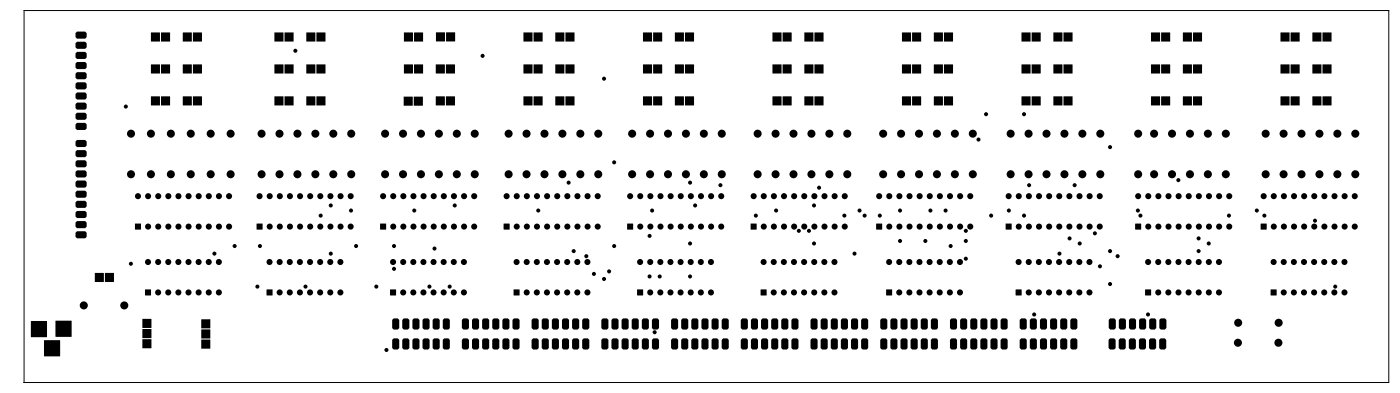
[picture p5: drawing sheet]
<svg xmlns="http://www.w3.org/2000/svg" width="351mm" height="98mm" viewBox="0 0 351 98" stroke-linecap="round" stroke-linejoin="round" font-family="sans-serif">
<g fill="#000">
<path d="M18.9 8.3l.4-.4h2.1l.3 .4v1l-.3 .4h-2.1l-.4-.4z" fill-rule="evenodd"/>
<path d="M18.9 10.8l.4-.4h2.1l.3 .4v1l-.3 .4h-2.1l-.4-.4z" fill-rule="evenodd"/>
<path d="M19.3 13h2.1l.3 .4v1l-.3 .4h-2.1l-.4-.4v-1z" fill-rule="evenodd"/>
<path d="M18.9 15.9l.4-.4h2.1l.3 .4v1l-.3 .4h-2.1l-.4-.4z" fill-rule="evenodd"/>
<path d="M18.9 18.4l.4-.3h2.1l.3 .3v1.1l-.3 .3h-2.1l-.4-.3z" fill-rule="evenodd"/>
<path d="M37.9 8.2h2.2v2.2h-2.2z" fill-rule="evenodd"/>
<path d="M37.9 16.2h2.2v2.2h-2.2z" fill-rule="evenodd"/>
<path d="M40.4 8.2h2.3v2.2h-2.3z" fill-rule="evenodd"/>
<path d="M40.4 16.2h2.3v2.2h-2.3z" fill-rule="evenodd"/>
<path d="M45.9 8.2h2.2v2.2h-2.2z" fill-rule="evenodd"/>
<path d="M45.9 16.2h2.2v2.2h-2.2z" fill-rule="evenodd"/>
<path d="M48.4 8.2h2.3v2.2h-2.3z" fill-rule="evenodd"/>
<path d="M48.4 16.2h2.3v2.2h-2.3z" fill-rule="evenodd"/>
<path d="M68.9 8.2h2.2v2.2h-2.2z" fill-rule="evenodd"/>
<path d="M68.9 16.2h2.2v2.2h-2.2z" fill-rule="evenodd"/>
<path d="M71.4 8.2h2.3v2.2h-2.3z" fill-rule="evenodd"/>
<path d="M71.4 16.2h2.3v2.2h-2.3z" fill-rule="evenodd"/>
<path d="M76.9 8.2h2.2v2.2h-2.2z" fill-rule="evenodd"/>
<path d="M76.9 16.2h2.2v2.2h-2.2z" fill-rule="evenodd"/>
<path d="M79.4 8.2h2.3v2.2h-2.3z" fill-rule="evenodd"/>
<path d="M79.4 16.2h2.3v2.2h-2.3z" fill-rule="evenodd"/>
<path d="M101.4 8.2h2.2v2.2h-2.2z" fill-rule="evenodd"/>
<path d="M101.4 16.2h2.2v2.2h-2.2z" fill-rule="evenodd"/>
<path d="M103.9 8.2h2.3v2.2h-2.3z" fill-rule="evenodd"/>
<path d="M103.9 16.2h2.3v2.2h-2.3z" fill-rule="evenodd"/>
<path d="M109.4 16.2h2.2v2.2h-2.2z" fill-rule="evenodd"/>
<path d="M109.4 8.1h2.3v2.2h-2.3z" fill-rule="evenodd"/>
<path d="M111.9 16.2h2.3v2.2h-2.3z" fill-rule="evenodd"/>
<path d="M112 8.1h2.2v2.2h-2.2z" fill-rule="evenodd"/>
<path d="M131.4 8.2h2.2v2.2h-2.2z" fill-rule="evenodd"/>
<path d="M131.4 16.2h2.2v2.2h-2.2z" fill-rule="evenodd"/>
<path d="M133.9 8.2h2.3v2.2h-2.3z" fill-rule="evenodd"/>
<path d="M133.9 16.2h2.3v2.2h-2.3z" fill-rule="evenodd"/>
<path d="M139.4 8.2h2.2v2.2h-2.2z" fill-rule="evenodd"/>
<path d="M139.4 16.2h2.2v2.2h-2.2z" fill-rule="evenodd"/>
<path d="M141.9 8.2h2.3v2.2h-2.3z" fill-rule="evenodd"/>
<path d="M141.9 16.2h2.3v2.2h-2.3z" fill-rule="evenodd"/>
<path d="M161.4 8.2h2.2v2.2h-2.2z" fill-rule="evenodd"/>
<path d="M161.4 16.2h2.2v2.2h-2.2z" fill-rule="evenodd"/>
<path d="M163.9 8.2h2.3v2.2h-2.3z" fill-rule="evenodd"/>
<path d="M163.9 16.2h2.3v2.2h-2.3z" fill-rule="evenodd"/>
<path d="M169.4 8.2h2.2v2.2h-2.2z" fill-rule="evenodd"/>
<path d="M169.4 16.2h2.2v2.2h-2.2z" fill-rule="evenodd"/>
<path d="M171.9 8.2h2.3v2.2h-2.3z" fill-rule="evenodd"/>
<path d="M171.9 16.2h2.3v2.2h-2.3z" fill-rule="evenodd"/>
<path d="M193.9 8.2h2.2v2.2h-2.2z" fill-rule="evenodd"/>
<path d="M193.9 16.2h2.2v2.2h-2.2z" fill-rule="evenodd"/>
<path d="M196.4 8.2h2.3v2.2h-2.3z" fill-rule="evenodd"/>
<path d="M196.4 16.2h2.3v2.2h-2.3z" fill-rule="evenodd"/>
<path d="M201.9 8.2h2.2v2.2h-2.2z" fill-rule="evenodd"/>
<path d="M201.9 16.2h2.2v2.2h-2.2z" fill-rule="evenodd"/>
<path d="M204.4 8.2h2.3v2.2h-2.3z" fill-rule="evenodd"/>
<path d="M204.4 16.2h2.3v2.2h-2.3z" fill-rule="evenodd"/>
<path d="M226.4 8.2h2.2v2.2h-2.2z" fill-rule="evenodd"/>
<path d="M226.4 16.2h2.2v2.2h-2.2z" fill-rule="evenodd"/>
<path d="M228.9 8.2h2.3v2.2h-2.3z" fill-rule="evenodd"/>
<path d="M228.9 16.2h2.3v2.2h-2.3z" fill-rule="evenodd"/>
<path d="M234.4 8.2h2.2v2.2h-2.2z" fill-rule="evenodd"/>
<path d="M234.4 16.2h2.2v2.2h-2.2z" fill-rule="evenodd"/>
<path d="M236.9 8.2h2.3v2.2h-2.3z" fill-rule="evenodd"/>
<path d="M236.9 16.2h2.3v2.2h-2.3z" fill-rule="evenodd"/>
<path d="M256.4 8.2h2.2v2.2h-2.2z" fill-rule="evenodd"/>
<path d="M256.4 16.2h2.2v2.2h-2.2z" fill-rule="evenodd"/>
<path d="M258.9 8.2h2.3v2.2h-2.3z" fill-rule="evenodd"/>
<path d="M258.9 16.2h2.3v2.2h-2.3z" fill-rule="evenodd"/>
<path d="M264.4 8.2h2.2v2.2h-2.2z" fill-rule="evenodd"/>
<path d="M264.4 16.2h2.2v2.2h-2.2z" fill-rule="evenodd"/>
<path d="M266.9 8.2h2.3v2.2h-2.3z" fill-rule="evenodd"/>
<path d="M266.9 16.2h2.3v2.2h-2.3z" fill-rule="evenodd"/>
<path d="M288.9 8.2h2.2v2.2h-2.2z" fill-rule="evenodd"/>
<path d="M288.9 16.2h2.2v2.2h-2.2z" fill-rule="evenodd"/>
<path d="M291.4 8.2h2.3v2.2h-2.3z" fill-rule="evenodd"/>
<path d="M291.4 16.2h2.3v2.2h-2.3z" fill-rule="evenodd"/>
<path d="M296.9 8.2h2.2v2.2h-2.2z" fill-rule="evenodd"/>
<path d="M296.9 16.2h2.2v2.2h-2.2z" fill-rule="evenodd"/>
<path d="M299.4 8.2h2.3v2.2h-2.3z" fill-rule="evenodd"/>
<path d="M299.4 16.2h2.3v2.2h-2.3z" fill-rule="evenodd"/>
<path d="M321.4 8.2h2.2v2.2h-2.2z" fill-rule="evenodd"/>
<path d="M321.4 16.2h2.2v2.2h-2.2z" fill-rule="evenodd"/>
<path d="M323.9 8.2h2.3v2.2h-2.3z" fill-rule="evenodd"/>
<path d="M323.9 16.2h2.3v2.2h-2.3z" fill-rule="evenodd"/>
<path d="M329.4 8.2h2.2v2.2h-2.2z" fill-rule="evenodd"/>
<path d="M329.4 16.2h2.2v2.2h-2.2z" fill-rule="evenodd"/>
<path d="M331.9 8.2h2.3v2.2h-2.3z" fill-rule="evenodd"/>
<path d="M331.9 16.2h2.3v2.2h-2.3z" fill-rule="evenodd"/>
<path d="M18.9 35.4l.4-.4h2.1l.3 .4v1l-.3 .4h-2.1l-.4-.4z" fill-rule="evenodd"/>
<path d="M18.9 38l.4-.4h2.1l.3 .4v1l-.3 .4h-2.1l-.4-.4z" fill-rule="evenodd"/>
<path d="M19.3 20.6h2.1l.3 .4v1l-.3 .4h-2.1l-.4-.4v-1z" fill-rule="evenodd"/>
<path d="M18.9 23.5l.4-.4h2.1l.3 .4v1l-.3 .4h-2.1l-.4-.4z" fill-rule="evenodd"/>
<path d="M18.9 26.1l.4-.4h2.1l.3 .4v1l-.3 .4h-2.1l-.4-.4z" fill-rule="evenodd"/>
<path d="M18.9 28.6l.4-.4h2.1l.3 .4v1l-.3 .4h-2.1l-.4-.4z" fill-rule="evenodd"/>
<path d="M18.9 31.1l.4-.3h2.1l.3 .3v1.1l-.3 .3h-2.1l-.4-.3z" fill-rule="evenodd"/>
<path d="M37.9 24.2h2.2v2.2h-2.2z" fill-rule="evenodd"/>
<path d="M40.4 24.2h2.3v2.2h-2.3z" fill-rule="evenodd"/>
<path d="M45.9 24.2h2.2v2.2h-2.2z" fill-rule="evenodd"/>
<path d="M48.4 24.2h2.3v2.2h-2.3z" fill-rule="evenodd"/>
<path d="M68.9 24.2h2.2v2.2h-2.2z" fill-rule="evenodd"/>
<path d="M71.4 24.2h2.3v2.2h-2.3z" fill-rule="evenodd"/>
<path d="M76.9 24.2h2.2v2.2h-2.2z" fill-rule="evenodd"/>
<path d="M79.4 24.2h2.3v2.2h-2.3z" fill-rule="evenodd"/>
<path d="M101.3 24.2h2.3v2.2h-2.3z" fill-rule="evenodd"/>
<path d="M103.9 24.2h2.2v2.2h-2.2z" fill-rule="evenodd"/>
<path d="M109.4 24.2h2.2v2.2h-2.2z" fill-rule="evenodd"/>
<path d="M111.9 24.2h2.3v2.2h-2.3z" fill-rule="evenodd"/>
<path d="M131.4 24.2h2.2v2.2h-2.2z" fill-rule="evenodd"/>
<path d="M133.9 24.2h2.3v2.2h-2.3z" fill-rule="evenodd"/>
<path d="M139.4 24.2h2.2v2.2h-2.2z" fill-rule="evenodd"/>
<path d="M141.9 24.2h2.3v2.2h-2.3z" fill-rule="evenodd"/>
<path d="M161.4 24.2h2.2v2.2h-2.2z" fill-rule="evenodd"/>
<path d="M163.9 24.2h2.3v2.2h-2.3z" fill-rule="evenodd"/>
<path d="M169.4 24.2h2.2v2.2h-2.2z" fill-rule="evenodd"/>
<path d="M171.9 24.2h2.3v2.2h-2.3z" fill-rule="evenodd"/>
<path d="M193.9 24.2h2.2v2.2h-2.2z" fill-rule="evenodd"/>
<path d="M196.4 24.2h2.3v2.2h-2.3z" fill-rule="evenodd"/>
<path d="M201.9 24.2h2.2v2.2h-2.2z" fill-rule="evenodd"/>
<path d="M204.4 24.2h2.3v2.2h-2.3z" fill-rule="evenodd"/>
<path d="M226.4 24.2h2.2v2.2h-2.2z" fill-rule="evenodd"/>
<path d="M228.9 24.2h2.3v2.2h-2.3z" fill-rule="evenodd"/>
<path d="M234.4 24.2h2.2v2.2h-2.2z" fill-rule="evenodd"/>
<path d="M236.9 24.2h2.3v2.2h-2.3z" fill-rule="evenodd"/>
<path d="M256.4 24.2h2.2v2.2h-2.2z" fill-rule="evenodd"/>
<path d="M258.9 24.2h2.3v2.2h-2.3z" fill-rule="evenodd"/>
<path d="M264.4 24.2h2.2v2.2h-2.2z" fill-rule="evenodd"/>
<path d="M266.9 24.2h2.3v2.2h-2.3z" fill-rule="evenodd"/>
<path d="M288.9 24.2h2.2v2.2h-2.2z" fill-rule="evenodd"/>
<path d="M291.4 24.2h2.3v2.2h-2.3z" fill-rule="evenodd"/>
<path d="M296.9 24.2h2.2v2.2h-2.2z" fill-rule="evenodd"/>
<path d="M299.4 24.2h2.3v2.2h-2.3z" fill-rule="evenodd"/>
<path d="M321.4 24.2h2.2v2.2h-2.2z" fill-rule="evenodd"/>
<path d="M323.9 24.2h2.3v2.2h-2.3z" fill-rule="evenodd"/>
<path d="M329.4 24.2h2.2v2.2h-2.2z" fill-rule="evenodd"/>
<path d="M331.9 24.2h2.3v2.2h-2.3z" fill-rule="evenodd"/>
<path d="M18.9 40.5l.4-.4h2.1l.3 .4v1l-.3 .4h-2.1l-.4-.4z" fill-rule="evenodd"/>
<path d="M19.3 42.7h2.1l.3 .3v1.1l-.3 .3h-2.1l-.4-.3v-1.1z" fill-rule="evenodd"/>
<path d="M18.9 45.6l.4-.4h2.1l.3 .4v1l-.3 .4h-2.1l-.4-.4z" fill-rule="evenodd"/>
<path d="M18.9 48.1l.4-.4h2.1l.3 .4v1l-.3 .4h-2.1l-.4-.4z" fill-rule="evenodd"/>
<path d="M18.9 50.7l.4-.4h2.1l.3 .4v1l-.3 .4h-2.1l-.4-.4z" fill-rule="evenodd"/>
<path d="M18.9 53.2l.4-.4h2.1l.3 .4v1l-.3 .4h-2.1l-.4-.4z" fill-rule="evenodd"/>
<path d="M18.9 55.7l.4-.3h2.1l.3 .3v1.1l-.3 .3h-2.1l-.4-.3z" fill-rule="evenodd"/>
<path d="M18.9 58.3l.4-.4h2.1l.3 .4v1l-.3 .4h-2.1l-.4-.4z" fill-rule="evenodd"/>
<path d="M33.9 56h1.5v1.5h-1.5z" fill-rule="evenodd"/>
<path d="M64.4 56h1.5v1.5h-1.5z" fill-rule="evenodd"/>
<path d="M95.4 56h1.5v1.5h-1.5z" fill-rule="evenodd"/>
<path d="M126.4 56h1.5v1.5h-1.5z" fill-rule="evenodd"/>
<path d="M157.4 56h1.5v1.5h-1.5z" fill-rule="evenodd"/>
<path d="M188.4 56h1.5v1.5h-1.5z" fill-rule="evenodd"/>
<path d="M219.9 56h1.5v1.5h-1.5z" fill-rule="evenodd"/>
<path d="M252.4 56h1.5v1.5h-1.5z" fill-rule="evenodd"/>
<path d="M284.9 56h1.5v1.5h-1.5z" fill-rule="evenodd"/>
<path d="M316.4 56h1.5v1.5h-1.5z" fill-rule="evenodd"/>
<path d="M23.8 68.4h2.2v2.2h-2.2z" fill-rule="evenodd"/>
<path d="M26.4 68.4h2.2v2.2h-2.2z" fill-rule="evenodd"/>
<path d="M36.4 72.5h1.5v1.5h-1.5z" fill-rule="evenodd"/>
<path d="M66.9 72.5h1.5v1.5h-1.5z" fill-rule="evenodd"/>
<path d="M97.9 72.5h1.5v1.5h-1.5z" fill-rule="evenodd"/>
<path d="M98.8 79.7h1l.4 .4v2.1l-.4 .3h-1l-.4-.3v-2.1z" fill-rule="evenodd"/>
<path d="M101.3 79.7h1.1l.3 .4v2.1l-.3 .3h-1.1l-.3-.3v-2.1z" fill-rule="evenodd"/>
<path d="M103.9 79.7h1l.4 .4v2.1l-.4 .3h-1l-.4-.3v-2.1z" fill-rule="evenodd"/>
<path d="M106.4 79.7h1l.4 .4v2.1l-.4 .3h-1l-.4-.3v-2.1z" fill-rule="evenodd"/>
<path d="M109 79.7h1l.4 .4v2.1l-.4 .3h-1l-.4-.3v-2.1z" fill-rule="evenodd"/>
<path d="M111.5 79.7h1l.4 .4v2.1l-.4 .3h-1l-.4-.3v-2.1z" fill-rule="evenodd"/>
<path d="M116.3 79.7h1l.4 .4v2.1l-.4 .3h-1l-.4-.3v-2.1z" fill-rule="evenodd"/>
<path d="M118.8 79.7h1.1l.3 .4v2.1l-.3 .3h-1.1l-.3-.3v-2.1z" fill-rule="evenodd"/>
<path d="M121.4 79.7h1l.4 .4v2.1l-.4 .3h-1l-.4-.3v-2.1z" fill-rule="evenodd"/>
<path d="M123.9 79.7h1l.4 .4v2.1l-.4 .3h-1l-.4-.3v-2.1z" fill-rule="evenodd"/>
<path d="M126.5 79.7h1l.4 .4v2.1l-.4 .3h-1l-.4-.3v-2.1z" fill-rule="evenodd"/>
<path d="M129 79.7h1l.4 .4v2.1l-.4 .3h-1l-.4-.3v-2.1z" fill-rule="evenodd"/>
<path d="M128.9 72.5h1.5v1.5h-1.5z" fill-rule="evenodd"/>
<path d="M133.8 79.7h1l.4 .4v2.1l-.4 .3h-1l-.4-.3v-2.1z" fill-rule="evenodd"/>
<path d="M136.3 79.7h1.1l.3 .4v2.1l-.3 .3h-1.1l-.3-.3v-2.1z" fill-rule="evenodd"/>
<path d="M138.9 79.7h1l.4 .4v2.1l-.4 .3h-1l-.4-.3v-2.1z" fill-rule="evenodd"/>
<path d="M141.4 79.7h1l.4 .4v2.1l-.4 .3h-1l-.4-.3v-2.1z" fill-rule="evenodd"/>
<path d="M144 79.7h1l.4 .4v2.1l-.4 .3h-1l-.4-.3v-2.1z" fill-rule="evenodd"/>
<path d="M146.5 79.7h1l.4 .4v2.1l-.4 .3h-1l-.4-.3v-2.1z" fill-rule="evenodd"/>
<path d="M151.3 79.7h1l.4 .4v2.1l-.4 .3h-1l-.4-.3v-2.1z" fill-rule="evenodd"/>
<path d="M153.8 79.7h1.1l.3 .4v2.1l-.3 .3h-1.1l-.3-.3v-2.1z" fill-rule="evenodd"/>
<path d="M156.4 79.7h1l.4 .4v2.1l-.4 .3h-1l-.4-.3v-2.1z" fill-rule="evenodd"/>
<path d="M158.9 79.7h1l.4 .4v2.1l-.4 .3h-1l-.4-.3v-2.1z" fill-rule="evenodd"/>
<path d="M159.9 72.5h1.5v1.5h-1.5z" fill-rule="evenodd"/>
<path d="M161.5 79.7h1l.4 .4v2.1l-.4 .3h-1l-.4-.3v-2.1z" fill-rule="evenodd"/>
<path d="M164 79.7h1l.4 .4v2.1l-.4 .3h-1l-.4-.3v-2.1z" fill-rule="evenodd"/>
<path d="M168.8 79.7h1l.4 .4v2.1l-.4 .3h-1l-.4-.3v-2.1z" fill-rule="evenodd"/>
<path d="M171.3 79.7h1.1l.3 .4v2.1l-.3 .3h-1.1l-.3-.3v-2.1z" fill-rule="evenodd"/>
<path d="M173.9 79.7h1l.4 .4v2.1l-.4 .3h-1l-.4-.3v-2.1z" fill-rule="evenodd"/>
<path d="M176.4 79.7h1l.4 .4v2.1l-.4 .3h-1l-.4-.3v-2.1z" fill-rule="evenodd"/>
<path d="M179 79.7h1l.4 .4v2.1l-.4 .3h-1l-.4-.3v-2.1z" fill-rule="evenodd"/>
<path d="M181.5 79.7h1l.4 .4v2.1l-.4 .3h-1l-.4-.3v-2.1z" fill-rule="evenodd"/>
<path d="M186.3 79.7h1l.4 .4v2.1l-.4 .3h-1l-.4-.3v-2.1z" fill-rule="evenodd"/>
<path d="M188.8 79.7h1.1l.3 .4v2.1l-.3 .3h-1.1l-.3-.3v-2.1z" fill-rule="evenodd"/>
<path d="M190.9 72.5h1.5v1.5h-1.5z" fill-rule="evenodd"/>
<path d="M191.4 79.7h1l.4 .4v2.1l-.4 .3h-1l-.4-.3v-2.1z" fill-rule="evenodd"/>
<path d="M193.9 79.7h1l.4 .4v2.1l-.4 .3h-1l-.4-.3v-2.1z" fill-rule="evenodd"/>
<path d="M196.5 79.7h1l.4 .4v2.1l-.4 .3h-1l-.4-.3v-2.1z" fill-rule="evenodd"/>
<path d="M199 79.7h1l.4 .4v2.1l-.4 .3h-1l-.4-.3v-2.1z" fill-rule="evenodd"/>
<path d="M203.8 79.7h1l.4 .4v2.1l-.4 .3h-1l-.4-.3v-2.1z" fill-rule="evenodd"/>
<path d="M206.3 79.7h1.1l.3 .4v2.1l-.3 .3h-1.1l-.3-.3v-2.1z" fill-rule="evenodd"/>
<path d="M208.9 79.7h1l.4 .4v2.1l-.4 .3h-1l-.4-.3v-2.1z" fill-rule="evenodd"/>
<path d="M211.4 79.7h1l.4 .4v2.1l-.4 .3h-1l-.4-.3v-2.1z" fill-rule="evenodd"/>
<path d="M214 79.7h1l.4 .4v2.1l-.4 .3h-1l-.4-.3v-2.1z" fill-rule="evenodd"/>
<path d="M216.5 79.7h1l.4 .4v2.1l-.4 .3h-1l-.4-.3v-2.1z" fill-rule="evenodd"/>
<path d="M221.3 79.7h1l.4 .4v2.1l-.4 .3h-1l-.4-.3v-2.1z" fill-rule="evenodd"/>
<path d="M222.4 72.5h1.5v1.5h-1.5z" fill-rule="evenodd"/>
<path d="M223.8 79.7h1.1l.3 .4v2.1l-.3 .3h-1.1l-.3-.3v-2.1z" fill-rule="evenodd"/>
<path d="M226.4 79.7h1l.4 .4v2.1l-.4 .3h-1l-.4-.3v-2.1z" fill-rule="evenodd"/>
<path d="M228.9 79.7h1l.4 .4v2.1l-.4 .3h-1l-.4-.3v-2.1z" fill-rule="evenodd"/>
<path d="M231.5 79.7h1l.4 .4v2.1l-.4 .3h-1l-.4-.3v-2.1z" fill-rule="evenodd"/>
<path d="M234 79.7h1l.4 .4v2.1l-.4 .3h-1l-.4-.3v-2.1z" fill-rule="evenodd"/>
<path d="M238.8 79.7h1l.4 .4v2.1l-.4 .3h-1l-.4-.3v-2.1z" fill-rule="evenodd"/>
<path d="M241.3 79.7h1.1l.3 .4v2.1l-.3 .3h-1.1l-.3-.3v-2.1z" fill-rule="evenodd"/>
<path d="M243.9 79.7h1l.4 .4v2.1l-.4 .3h-1l-.4-.3v-2.1z" fill-rule="evenodd"/>
<path d="M246.4 79.7h1l.4 .4v2.1l-.4 .3h-1l-.4-.3v-2.1z" fill-rule="evenodd"/>
<path d="M249 79.7h1l.4 .4v2.1l-.4 .3h-1l-.4-.3v-2.1z" fill-rule="evenodd"/>
<path d="M251.5 79.7h1l.4 .4v2.1l-.4 .3h-1l-.4-.3v-2.1z" fill-rule="evenodd"/>
<path d="M254.9 72.5h1.5v1.5h-1.5z" fill-rule="evenodd"/>
<path d="M256.3 79.7h1l.4 .4v2.1l-.4 .3h-1l-.4-.3v-2.1z" fill-rule="evenodd"/>
<path d="M258.8 79.7h1.1l.3 .4v2.1l-.3 .3h-1.1l-.3-.3v-2.1z" fill-rule="evenodd"/>
<path d="M261.4 79.7h1l.4 .4v2.1l-.4 .3h-1l-.4-.3v-2.1z" fill-rule="evenodd"/>
<path d="M263.9 79.7h1l.4 .4v2.1l-.4 .3h-1l-.4-.3v-2.1z" fill-rule="evenodd"/>
<path d="M266.5 79.7h1l.4 .4v2.1l-.4 .3h-1l-.4-.3v-2.1z" fill-rule="evenodd"/>
<path d="M268.6 80.1l.4-.4h1l.4 .4v2.1l-.4 .3h-1l-.4-.3z" fill-rule="evenodd"/>
<path d="M278.6 79.7h1.1l.3 .4v2.1l-.3 .3h-1.1l-.3-.3v-2.1z" fill-rule="evenodd"/>
<path d="M281.2 79.7h1l.4 .4v2.1l-.4 .3h-1l-.4-.3v-2.1z" fill-rule="evenodd"/>
<path d="M283.7 79.7h1l.4 .4v2.1l-.4 .3h-1l-.4-.3v-2.1z" fill-rule="evenodd"/>
<path d="M286.3 79.7h1l.4 .4v2.1l-.4 .3h-1l-.4-.3v-2.1z" fill-rule="evenodd"/>
<path d="M287.4 72.5h1.5v1.5h-1.5z" fill-rule="evenodd"/>
<path d="M288.4 80.1l.4-.4h1l.4 .4v2.1l-.4 .3h-1l-.4-.3z" fill-rule="evenodd"/>
<path d="M291.3 79.7h1.1l.3 .4v2.1l-.3 .3h-1.1l-.3-.3v-2.1z" fill-rule="evenodd"/>
<path d="M318.9 72.5h1.5v1.5h-1.5z" fill-rule="evenodd"/>
<path d="M7.8 80.4h4v4h-4z" fill-rule="evenodd"/>
<path d="M11.1 85.2h4v4h-4z" fill-rule="evenodd"/>
<path d="M13.9 80.3h4v4h-4z" fill-rule="evenodd"/>
<path d="M35.8 85h2.2v2.2h-2.2z" fill-rule="evenodd"/>
<path d="M35.8 82.4h2.2v2.2h-2.2z" fill-rule="evenodd"/>
<path d="M35.8 79.9h2.2v2.2h-2.2z" fill-rule="evenodd"/>
<path d="M50.5 85.1h2.3v2.2h-2.3z" fill-rule="evenodd"/>
<path d="M50.5 82.5h2.3v2.2h-2.3z" fill-rule="evenodd"/>
<path d="M50.5 80h2.3v2.2h-2.3z" fill-rule="evenodd"/>
<path d="M98.8 84.7h1l.4 .4v2.1l-.4 .3h-1l-.4-.3v-2.1z" fill-rule="evenodd"/>
<path d="M101.3 84.7h1.1l.3 .4v2.1l-.3 .3h-1.1l-.3-.3v-2.1z" fill-rule="evenodd"/>
<path d="M103.9 84.7h1l.4 .4v2.1l-.4 .3h-1l-.4-.3v-2.1z" fill-rule="evenodd"/>
<path d="M106.4 84.7h1l.4 .4v2.1l-.4 .3h-1l-.4-.3v-2.1z" fill-rule="evenodd"/>
<path d="M109 84.7h1l.4 .4v2.1l-.4 .3h-1l-.4-.3v-2.1z" fill-rule="evenodd"/>
<path d="M111.5 84.7h1l.4 .4v2.1l-.4 .3h-1l-.4-.3v-2.1z" fill-rule="evenodd"/>
<path d="M116.3 84.7h1l.4 .4v2.1l-.4 .3h-1l-.4-.3v-2.1z" fill-rule="evenodd"/>
<path d="M118.8 84.7h1.1l.3 .4v2.1l-.3 .3h-1.1l-.3-.3v-2.1z" fill-rule="evenodd"/>
<path d="M121.4 84.7h1l.4 .4v2.1l-.4 .3h-1l-.4-.3v-2.1z" fill-rule="evenodd"/>
<path d="M123.9 84.7h1l.4 .4v2.1l-.4 .3h-1l-.4-.3v-2.1z" fill-rule="evenodd"/>
<path d="M126.5 84.7h1l.4 .4v2.1l-.4 .3h-1l-.4-.3v-2.1z" fill-rule="evenodd"/>
<path d="M129 84.7h1l.4 .4v2.1l-.4 .3h-1l-.4-.3v-2.1z" fill-rule="evenodd"/>
<path d="M133.8 84.7h1l.4 .4v2.1l-.4 .3h-1l-.4-.3v-2.1z" fill-rule="evenodd"/>
<path d="M136.3 84.7h1.1l.3 .4v2.1l-.3 .3h-1.1l-.3-.3v-2.1z" fill-rule="evenodd"/>
<path d="M138.9 84.7h1l.4 .4v2.1l-.4 .3h-1l-.4-.3v-2.1z" fill-rule="evenodd"/>
<path d="M141.4 84.7h1l.4 .4v2.1l-.4 .3h-1l-.4-.3v-2.1z" fill-rule="evenodd"/>
<path d="M144 84.7h1l.4 .4v2.1l-.4 .3h-1l-.4-.3v-2.1z" fill-rule="evenodd"/>
<path d="M146.5 84.7h1l.4 .4v2.1l-.4 .3h-1l-.4-.3v-2.1z" fill-rule="evenodd"/>
<path d="M151.3 84.7h1l.4 .4v2.1l-.4 .3h-1l-.4-.3v-2.1z" fill-rule="evenodd"/>
<path d="M153.8 84.7h1.1l.3 .4v2.1l-.3 .3h-1.1l-.3-.3v-2.1z" fill-rule="evenodd"/>
<path d="M156.4 84.7h1l.4 .4v2.1l-.4 .3h-1l-.4-.3v-2.1z" fill-rule="evenodd"/>
<path d="M158.9 84.7h1l.4 .4v2.1l-.4 .3h-1l-.4-.3v-2.1z" fill-rule="evenodd"/>
<path d="M161.5 84.7h1l.4 .4v2.1l-.4 .3h-1l-.4-.3v-2.1z" fill-rule="evenodd"/>
<path d="M164 84.7h1l.4 .4v2.1l-.4 .3h-1l-.4-.3v-2.1z" fill-rule="evenodd"/>
<path d="M168.8 84.7h1l.4 .4v2.1l-.4 .3h-1l-.4-.3v-2.1z" fill-rule="evenodd"/>
<path d="M171.3 84.7h1.1l.3 .4v2.1l-.3 .3h-1.1l-.3-.3v-2.1z" fill-rule="evenodd"/>
<path d="M173.9 84.7h1l.4 .4v2.1l-.4 .3h-1l-.4-.3v-2.1z" fill-rule="evenodd"/>
<path d="M176.4 84.7h1l.4 .4v2.1l-.4 .3h-1l-.4-.3v-2.1z" fill-rule="evenodd"/>
<path d="M179 84.7h1l.4 .4v2.1l-.4 .3h-1l-.4-.3v-2.1z" fill-rule="evenodd"/>
<path d="M181.5 84.7h1l.4 .4v2.1l-.4 .3h-1l-.4-.3v-2.1z" fill-rule="evenodd"/>
<path d="M186.3 84.7h1l.4 .4v2.1l-.4 .3h-1l-.4-.3v-2.1z" fill-rule="evenodd"/>
<path d="M188.8 84.7h1.1l.3 .4v2.1l-.3 .3h-1.1l-.3-.3v-2.1z" fill-rule="evenodd"/>
<path d="M191.4 84.7h1l.4 .4v2.1l-.4 .3h-1l-.4-.3v-2.1z" fill-rule="evenodd"/>
<path d="M193.9 84.7h1l.4 .4v2.1l-.4 .3h-1l-.4-.3v-2.1z" fill-rule="evenodd"/>
<path d="M196.5 84.7h1l.4 .4v2.1l-.4 .3h-1l-.4-.3v-2.1z" fill-rule="evenodd"/>
<path d="M199 84.7h1l.4 .4v2.1l-.4 .3h-1l-.4-.3v-2.1z" fill-rule="evenodd"/>
<path d="M203.8 84.7h1l.4 .4v2.1l-.4 .3h-1l-.4-.3v-2.1z" fill-rule="evenodd"/>
<path d="M206.3 84.7h1.1l.3 .4v2.1l-.3 .3h-1.1l-.3-.3v-2.1z" fill-rule="evenodd"/>
<path d="M208.9 84.7h1l.4 .4v2.1l-.4 .3h-1l-.4-.3v-2.1z" fill-rule="evenodd"/>
<path d="M211.4 84.7h1l.4 .4v2.1l-.4 .3h-1l-.4-.3v-2.1z" fill-rule="evenodd"/>
<path d="M214 84.7h1l.4 .4v2.1l-.4 .3h-1l-.4-.3v-2.1z" fill-rule="evenodd"/>
<path d="M216.5 84.7h1l.4 .4v2.1l-.4 .3h-1l-.4-.3v-2.1z" fill-rule="evenodd"/>
<path d="M221.3 84.7h1l.4 .4v2.1l-.4 .3h-1l-.4-.3v-2.1z" fill-rule="evenodd"/>
<path d="M223.8 84.7h1.1l.3 .4v2.1l-.3 .3h-1.1l-.3-.3v-2.1z" fill-rule="evenodd"/>
<path d="M226.4 84.7h1l.4 .4v2.1l-.4 .3h-1l-.4-.3v-2.1z" fill-rule="evenodd"/>
<path d="M228.9 84.7h1l.4 .4v2.1l-.4 .3h-1l-.4-.3v-2.1z" fill-rule="evenodd"/>
<path d="M231.5 84.7h1l.4 .4v2.1l-.4 .3h-1l-.4-.3v-2.1z" fill-rule="evenodd"/>
<path d="M234 84.7h1l.4 .4v2.1l-.4 .3h-1l-.4-.3v-2.1z" fill-rule="evenodd"/>
<path d="M238.8 84.7h1l.4 .4v2.1l-.4 .3h-1l-.4-.3v-2.1z" fill-rule="evenodd"/>
<path d="M241.3 84.7h1.1l.3 .4v2.1l-.3 .3h-1.1l-.3-.3v-2.1z" fill-rule="evenodd"/>
<path d="M243.9 84.7h1l.4 .4v2.1l-.4 .3h-1l-.4-.3v-2.1z" fill-rule="evenodd"/>
<path d="M246.4 84.7h1l.4 .4v2.1l-.4 .3h-1l-.4-.3v-2.1z" fill-rule="evenodd"/>
<path d="M249 84.7h1l.4 .4v2.1l-.4 .3h-1l-.4-.3v-2.1z" fill-rule="evenodd"/>
<path d="M251.5 84.7h1l.4 .4v2.1l-.4 .3h-1l-.4-.3v-2.1z" fill-rule="evenodd"/>
<path d="M256.3 84.7h1l.4 .4v2.1l-.4 .3h-1l-.4-.3v-2.1z" fill-rule="evenodd"/>
<path d="M258.8 84.7h1.1l.3 .4v2.1l-.3 .3h-1.1l-.3-.3v-2.1z" fill-rule="evenodd"/>
<path d="M261.4 84.7h1l.4 .4v2.1l-.4 .3h-1l-.4-.3v-2.1z" fill-rule="evenodd"/>
<path d="M263.9 84.7h1l.4 .4v2.1l-.4 .3h-1l-.4-.3v-2.1z" fill-rule="evenodd"/>
<path d="M266.5 84.7h1l.4 .4v2.1l-.4 .3h-1l-.4-.3v-2.1z" fill-rule="evenodd"/>
<path d="M268.6 85.1l.4-.4h1l.4 .4v2.1l-.4 .3h-1l-.4-.3z" fill-rule="evenodd"/>
<path d="M278.2 85.1l.4-.4h1l.4 .4v2.1l-.4 .3h-1l-.4-.3z" fill-rule="evenodd"/>
<path d="M281.1 84.7h1.1l.3 .4v2.1l-.3 .3h-1.1l-.3-.3v-2.1z" fill-rule="evenodd"/>
<path d="M283.7 84.7h1l.4 .4v2.1l-.4 .3h-1l-.4-.3v-2.1z" fill-rule="evenodd"/>
<path d="M286.2 84.7h1l.4 .4v2.1l-.4 .3h-1l-.4-.3v-2.1z" fill-rule="evenodd"/>
<path d="M288.8 84.7h1l.4 .4v2.1l-.4 .3h-1l-.4-.3v-2.1z" fill-rule="evenodd"/>
<path d="M290.9 85.1l.4-.4h1l.4 .4v2.1l-.4 .3h-1l-.4-.3z" fill-rule="evenodd"/>
<circle cx="6" cy="2.6" r=".1"/>
<circle cx="74.1" cy="12.7" r=".51"/>
<circle cx="121.1" cy="14" r=".51"/>
<circle cx="151.6" cy="19.7" r=".51"/>
<circle cx="348.5" cy="2.6" r=".1"/>
<circle cx="31.6" cy="26.7" r=".51"/>
<circle cx="32.9" cy="33.5" r="1.01"/>
<circle cx="37.9" cy="33.5" r="1.01"/>
<circle cx="42.9" cy="33.5" r="1.01"/>
<circle cx="47.9" cy="33.5" r="1.01"/>
<circle cx="52.9" cy="33.5" r="1.01"/>
<circle cx="57.9" cy="33.5" r="1.01"/>
<circle cx="65.6" cy="33.5" r="1.01"/>
<circle cx="70.1" cy="33.5" r="1.01"/>
<circle cx="74.6" cy="33.5" r="1.01"/>
<circle cx="79.1" cy="33.5" r="1.01"/>
<circle cx="83.6" cy="33.5" r="1.01"/>
<circle cx="88.1" cy="33.5" r="1.01"/>
<circle cx="96.6" cy="33.5" r="1.01"/>
<circle cx="101.1" cy="33.5" r="1.01"/>
<circle cx="105.6" cy="33.5" r="1.01"/>
<circle cx="110.1" cy="33.5" r="1.01"/>
<circle cx="114.6" cy="33.5" r="1.01"/>
<circle cx="119.1" cy="33.5" r="1.01"/>
<circle cx="127.6" cy="33.5" r="1.01"/>
<circle cx="132.1" cy="33.5" r="1.01"/>
<circle cx="136.6" cy="33.5" r="1.01"/>
<circle cx="141.1" cy="33.5" r="1.01"/>
<circle cx="145.6" cy="33.5" r="1.01"/>
<circle cx="150.1" cy="33.5" r="1.01"/>
<circle cx="158.6" cy="33.5" r="1.01"/>
<circle cx="163.1" cy="33.5" r="1.01"/>
<circle cx="167.6" cy="33.5" r="1.01"/>
<circle cx="172.1" cy="33.5" r="1.01"/>
<circle cx="176.6" cy="33.5" r="1.01"/>
<circle cx="181.1" cy="33.5" r="1.01"/>
<circle cx="190.1" cy="33.5" r="1.01"/>
<circle cx="194.6" cy="33.5" r="1.01"/>
<circle cx="199.1" cy="33.5" r="1.01"/>
<circle cx="203.6" cy="33.5" r="1.01"/>
<circle cx="208.1" cy="33.5" r="1.01"/>
<circle cx="212.6" cy="33.5" r="1.01"/>
<circle cx="221.6" cy="33.5" r="1.01"/>
<circle cx="226.1" cy="33.5" r="1.01"/>
<circle cx="230.6" cy="33.5" r="1.01"/>
<circle cx="235.1" cy="33.5" r="1.01"/>
<circle cx="239.6" cy="33.5" r="1.01"/>
<circle cx="244.1" cy="33.5" r="1.01"/>
<circle cx="245.6" cy="34.9" r=".51"/>
<circle cx="247.5" cy="28.6" r=".51"/>
<circle cx="253.6" cy="33.5" r="1.01"/>
<circle cx="257" cy="28.6" r=".51"/>
<circle cx="258.1" cy="33.5" r="1.01"/>
<circle cx="262.6" cy="33.5" r="1.01"/>
<circle cx="267.1" cy="33.5" r="1.01"/>
<circle cx="271.6" cy="33.5" r="1.01"/>
<circle cx="276.1" cy="33.5" r="1.01"/>
<circle cx="278.6" cy="36.8" r=".51"/>
<circle cx="285.6" cy="33.5" r="1.01"/>
<circle cx="289.6" cy="33.5" r="1.01"/>
<circle cx="294.1" cy="33.5" r="1.01"/>
<circle cx="298.6" cy="33.5" r="1.01"/>
<circle cx="303.1" cy="33.5" r="1.01"/>
<circle cx="307.6" cy="33.5" r="1.01"/>
<circle cx="317.6" cy="33.5" r="1.01"/>
<circle cx="322.1" cy="33.5" r="1.01"/>
<circle cx="326.6" cy="33.5" r="1.01"/>
<circle cx="331.1" cy="33.5" r="1.01"/>
<circle cx="335.6" cy="33.5" r="1.01"/>
<circle cx="340.1" cy="33.5" r="1.01"/>
<circle cx="32.9" cy="43.6" r="1.01"/>
<circle cx="34.6" cy="49.1" r=".76"/>
<circle cx="37.2" cy="56.8" r=".76"/>
<circle cx="37.2" cy="49.1" r=".76"/>
<circle cx="37.9" cy="43.6" r="1.01"/>
<circle cx="39.7" cy="56.8" r=".76"/>
<circle cx="39.7" cy="49.1" r=".76"/>
<circle cx="42.2" cy="56.8" r=".76"/>
<circle cx="42.2" cy="49.1" r=".76"/>
<circle cx="42.9" cy="43.6" r="1.01"/>
<circle cx="44.8" cy="56.8" r=".76"/>
<circle cx="44.8" cy="49.1" r=".76"/>
<circle cx="47.3" cy="56.8" r=".76"/>
<circle cx="47.3" cy="49.1" r=".76"/>
<circle cx="47.9" cy="43.6" r="1.01"/>
<circle cx="49.9" cy="56.8" r=".76"/>
<circle cx="49.9" cy="49.1" r=".76"/>
<circle cx="52.4" cy="56.8" r=".76"/>
<circle cx="52.4" cy="49.1" r=".76"/>
<circle cx="52.9" cy="43.6" r="1.01"/>
<circle cx="54.9" cy="56.8" r=".76"/>
<circle cx="54.9" cy="49.1" r=".76"/>
<circle cx="57.5" cy="49.1" r=".76"/>
<circle cx="57.5" cy="56.8" r=".76"/>
<circle cx="57.9" cy="43.6" r="1.01"/>
<circle cx="65.1" cy="49.1" r=".76"/>
<circle cx="65.6" cy="43.6" r="1.01"/>
<circle cx="67.7" cy="56.8" r=".76"/>
<circle cx="67.7" cy="49.1" r=".76"/>
<circle cx="70.1" cy="43.6" r="1.01"/>
<circle cx="70.2" cy="56.8" r=".76"/>
<circle cx="70.2" cy="49.1" r=".76"/>
<circle cx="72.8" cy="56.8" r=".76"/>
<circle cx="72.8" cy="49.1" r=".76"/>
<circle cx="74.6" cy="43.6" r="1.01"/>
<circle cx="75.3" cy="49.1" r=".76"/>
<circle cx="75.3" cy="56.8" r=".76"/>
<circle cx="77.8" cy="56.8" r=".76"/>
<circle cx="77.8" cy="49.1" r=".76"/>
<circle cx="79.1" cy="43.6" r="1.01"/>
<circle cx="80.4" cy="49.1" r=".76"/>
<circle cx="80.4" cy="56.8" r=".76"/>
<circle cx="80.5" cy="54" r=".51"/>
<circle cx="82.9" cy="49.1" r=".76"/>
<circle cx="82.9" cy="56.8" r=".76"/>
<circle cx="83" cy="51.5" r=".51"/>
<circle cx="83.6" cy="43.6" r="1.01"/>
<circle cx="85.5" cy="49.1" r=".76"/>
<circle cx="85.5" cy="56.8" r=".76"/>
<circle cx="88" cy="56.8" r=".76"/>
<circle cx="88" cy="49.1" r=".76"/>
<circle cx="88.1" cy="52.7" r=".51"/>
<circle cx="88.1" cy="43.6" r="1.01"/>
<circle cx="96.1" cy="49.1" r=".76"/>
<circle cx="96.6" cy="43.6" r="1.01"/>
<circle cx="98.7" cy="49.1" r=".76"/>
<circle cx="98.7" cy="56.8" r=".76"/>
<circle cx="101.1" cy="43.6" r="1.01"/>
<circle cx="101.2" cy="56.8" r=".76"/>
<circle cx="101.2" cy="49.1" r=".76"/>
<circle cx="103.8" cy="56.8" r=".76"/>
<circle cx="103.8" cy="49.1" r=".76"/>
<circle cx="104" cy="52.7" r=".51"/>
<circle cx="105.6" cy="43.6" r="1.01"/>
<circle cx="106.3" cy="49.1" r=".76"/>
<circle cx="106.3" cy="56.8" r=".76"/>
<circle cx="108.8" cy="56.8" r=".76"/>
<circle cx="108.8" cy="49.1" r=".76"/>
<circle cx="110.1" cy="43.6" r="1.01"/>
<circle cx="111.4" cy="56.8" r=".76"/>
<circle cx="111.4" cy="49.1" r=".76"/>
<circle cx="113.9" cy="56.8" r=".76"/>
<circle cx="113.9" cy="49.1" r=".76"/>
<circle cx="114.1" cy="51.5" r=".51"/>
<circle cx="114.6" cy="43.6" r="1.01"/>
<circle cx="116.5" cy="56.8" r=".76"/>
<circle cx="116.5" cy="49.1" r=".76"/>
<circle cx="119" cy="56.8" r=".76"/>
<circle cx="119" cy="49.1" r=".76"/>
<circle cx="119.1" cy="43.6" r="1.01"/>
<circle cx="127.1" cy="49.1" r=".76"/>
<circle cx="127.6" cy="43.6" r="1.01"/>
<circle cx="129.7" cy="56.8" r=".76"/>
<circle cx="129.7" cy="49.1" r=".76"/>
<circle cx="132.1" cy="43.6" r="1.01"/>
<circle cx="132.2" cy="56.8" r=".76"/>
<circle cx="132.2" cy="49.1" r=".76"/>
<circle cx="134.8" cy="56.8" r=".76"/>
<circle cx="134.8" cy="49.1" r=".76"/>
<circle cx="135.1" cy="52.7" r=".51"/>
<circle cx="136.6" cy="43.6" r="1.01"/>
<circle cx="137.3" cy="56.8" r=".76"/>
<circle cx="137.3" cy="49.1" r=".76"/>
<circle cx="139.8" cy="49.1" r=".76"/>
<circle cx="139.8" cy="56.8" r=".76"/>
<circle cx="141.1" cy="43.6" r="1.01"/>
<circle cx="142.4" cy="49.1" r=".76"/>
<circle cx="142.4" cy="56.8" r=".76"/>
<circle cx="142.7" cy="45.7" r=".51"/>
<circle cx="144.9" cy="49.1" r=".76"/>
<circle cx="144.9" cy="56.8" r=".76"/>
<circle cx="145.6" cy="43.6" r="1.01"/>
<circle cx="147.5" cy="49.1" r=".76"/>
<circle cx="147.5" cy="56.8" r=".76"/>
<circle cx="150" cy="56.8" r=".76"/>
<circle cx="150" cy="49.1" r=".76"/>
<circle cx="150.1" cy="43.6" r="1.01"/>
<circle cx="154.1" cy="40.7" r=".51"/>
<circle cx="158.1" cy="49.1" r=".76"/>
<circle cx="158.6" cy="43.6" r="1.01"/>
<circle cx="160.7" cy="56.8" r=".76"/>
<circle cx="160.7" cy="49.1" r=".76"/>
<circle cx="163" cy="59.1" r=".51"/>
<circle cx="163.1" cy="43.6" r="1.01"/>
<circle cx="163.2" cy="56.8" r=".76"/>
<circle cx="163.2" cy="49.1" r=".76"/>
<circle cx="163.7" cy="52.7" r=".51"/>
<circle cx="165.8" cy="56.8" r=".76"/>
<circle cx="165.8" cy="49.1" r=".76"/>
<circle cx="167.6" cy="43.6" r="1.01"/>
<circle cx="168.3" cy="56.8" r=".76"/>
<circle cx="168.3" cy="49.1" r=".76"/>
<circle cx="170.8" cy="49.1" r=".76"/>
<circle cx="170.8" cy="56.8" r=".76"/>
<circle cx="172.1" cy="43.6" r="1.01"/>
<circle cx="173.2" cy="45.7" r=".51"/>
<circle cx="173.4" cy="56.8" r=".76"/>
<circle cx="173.4" cy="49.1" r=".76"/>
<circle cx="174.5" cy="51.5" r=".51"/>
<circle cx="175.9" cy="56.8" r=".76"/>
<circle cx="175.9" cy="49.1" r=".76"/>
<circle cx="176.6" cy="43.6" r="1.01"/>
<circle cx="178.5" cy="56.8" r=".76"/>
<circle cx="178.5" cy="49.1" r=".76"/>
<circle cx="180.8" cy="46.4" r=".51"/>
<circle cx="181" cy="49.1" r=".76"/>
<circle cx="181" cy="56.8" r=".76"/>
<circle cx="181.1" cy="43.6" r="1.01"/>
<circle cx="189.1" cy="49.1" r=".76"/>
<circle cx="189.7" cy="54" r=".51"/>
<circle cx="190.1" cy="43.6" r="1.01"/>
<circle cx="191.7" cy="56.8" r=".76"/>
<circle cx="191.7" cy="49.1" r=".76"/>
<circle cx="194.2" cy="56.8" r=".76"/>
<circle cx="194.2" cy="49.1" r=".76"/>
<circle cx="194.6" cy="43.6" r="1.01"/>
<circle cx="194.8" cy="52.7" r=".51"/>
<circle cx="196.8" cy="56.8" r=".76"/>
<circle cx="196.8" cy="49.1" r=".76"/>
<circle cx="199.1" cy="43.6" r="1.01"/>
<circle cx="199.3" cy="49.1" r=".76"/>
<circle cx="199.3" cy="56.8" r=".76"/>
<circle cx="200.5" cy="57.8" r=".51"/>
<circle cx="201.8" cy="56.8" r=".76"/>
<circle cx="201.8" cy="49.1" r=".76"/>
<circle cx="203" cy="57.8" r=".51"/>
<circle cx="203.6" cy="43.6" r="1.01"/>
<circle cx="204.3" cy="51.5" r=".51"/>
<circle cx="204.4" cy="56.8" r=".76"/>
<circle cx="204.4" cy="49.1" r=".76"/>
<circle cx="205.6" cy="47" r=".51"/>
<circle cx="206.9" cy="56.8" r=".76"/>
<circle cx="206.9" cy="49.1" r=".76"/>
<circle cx="208.1" cy="43.6" r="1.01"/>
<circle cx="209.5" cy="49.1" r=".76"/>
<circle cx="209.5" cy="56.8" r=".76"/>
<circle cx="211.9" cy="54" r=".51"/>
<circle cx="212" cy="56.8" r=".76"/>
<circle cx="212" cy="49.1" r=".76"/>
<circle cx="212.6" cy="43.6" r="1.01"/>
<circle cx="215.7" cy="52.7" r=".51"/>
<circle cx="217" cy="54" r=".51"/>
<circle cx="220.6" cy="49.1" r=".76"/>
<circle cx="220.8" cy="54" r=".51"/>
<circle cx="221.6" cy="43.6" r="1.01"/>
<circle cx="223.2" cy="56.8" r=".76"/>
<circle cx="223.2" cy="49.1" r=".76"/>
<circle cx="225.7" cy="49.1" r=".76"/>
<circle cx="225.7" cy="56.8" r=".76"/>
<circle cx="225.9" cy="52.7" r=".51"/>
<circle cx="226.1" cy="43.6" r="1.01"/>
<circle cx="228.3" cy="56.8" r=".76"/>
<circle cx="228.3" cy="49.1" r=".76"/>
<circle cx="230.6" cy="43.6" r="1.01"/>
<circle cx="230.8" cy="49.1" r=".76"/>
<circle cx="230.8" cy="56.8" r=".76"/>
<circle cx="233.3" cy="56.8" r=".76"/>
<circle cx="233.3" cy="49.1" r=".76"/>
<circle cx="233.5" cy="52.7" r=".51"/>
<circle cx="235.1" cy="43.6" r="1.01"/>
<circle cx="235.9" cy="49.1" r=".76"/>
<circle cx="235.9" cy="56.8" r=".76"/>
<circle cx="237.3" cy="52.7" r=".51"/>
<circle cx="238.4" cy="49.1" r=".76"/>
<circle cx="238.4" cy="56.8" r=".76"/>
<circle cx="239.6" cy="43.6" r="1.01"/>
<circle cx="241" cy="49.1" r=".76"/>
<circle cx="241" cy="56.8" r=".76"/>
<circle cx="242.4" cy="57.8" r=".51"/>
<circle cx="243.5" cy="49.1" r=".76"/>
<circle cx="243.5" cy="56.8" r=".76"/>
<circle cx="244.1" cy="43.6" r="1.01"/>
<circle cx="248.7" cy="54" r=".51"/>
<circle cx="253.1" cy="49.1" r=".76"/>
<circle cx="253.2" cy="52.7" r=".51"/>
<circle cx="253.6" cy="43.6" r="1.01"/>
<circle cx="255.7" cy="49.1" r=".76"/>
<circle cx="255.7" cy="56.8" r=".76"/>
<circle cx="257" cy="54" r=".51"/>
<circle cx="258.1" cy="43.6" r="1.01"/>
<circle cx="258.2" cy="49.1" r=".76"/>
<circle cx="258.2" cy="56.8" r=".76"/>
<circle cx="258.3" cy="46.4" r=".51"/>
<circle cx="260.8" cy="49.1" r=".76"/>
<circle cx="260.8" cy="56.8" r=".76"/>
<circle cx="262.6" cy="43.6" r="1.01"/>
<circle cx="263.3" cy="56.8" r=".76"/>
<circle cx="263.3" cy="49.1" r=".76"/>
<circle cx="265.8" cy="56.8" r=".76"/>
<circle cx="265.8" cy="49.1" r=".76"/>
<circle cx="267.1" cy="43.6" r="1.01"/>
<circle cx="268.4" cy="56.8" r=".76"/>
<circle cx="268.4" cy="49.1" r=".76"/>
<circle cx="268.4" cy="59.7" r=".51"/>
<circle cx="269.7" cy="46.4" r=".51"/>
<circle cx="270.9" cy="56.8" r=".76"/>
<circle cx="270.9" cy="49.1" r=".76"/>
<circle cx="271.6" cy="43.6" r="1.01"/>
<circle cx="273.5" cy="49.1" r=".76"/>
<circle cx="273.5" cy="56.8" r=".76"/>
<circle cx="274.8" cy="58.4" r=".51"/>
<circle cx="276" cy="56.8" r=".76"/>
<circle cx="276" cy="49.1" r=".76"/>
<circle cx="276.1" cy="43.6" r="1.01"/>
<circle cx="285.6" cy="52.7" r=".51"/>
<circle cx="285.6" cy="43.6" r="1.01"/>
<circle cx="285.6" cy="49.1" r=".76"/>
<circle cx="286.2" cy="54" r=".51"/>
<circle cx="288.2" cy="49.1" r=".76"/>
<circle cx="288.2" cy="56.8" r=".76"/>
<circle cx="289.6" cy="43.6" r="1.01"/>
<circle cx="290.7" cy="56.8" r=".76"/>
<circle cx="290.7" cy="49.1" r=".76"/>
<circle cx="293.3" cy="56.8" r=".76"/>
<circle cx="293.3" cy="49.1" r=".76"/>
<circle cx="294.1" cy="43.6" r="1.01"/>
<circle cx="295.7" cy="45.1" r=".51"/>
<circle cx="295.8" cy="49.1" r=".76"/>
<circle cx="295.8" cy="56.8" r=".76"/>
<circle cx="298.3" cy="49.1" r=".76"/>
<circle cx="298.3" cy="56.8" r=".76"/>
<circle cx="298.6" cy="43.6" r="1.01"/>
<circle cx="300.8" cy="59.7" r=".51"/>
<circle cx="300.9" cy="56.8" r=".76"/>
<circle cx="300.9" cy="49.1" r=".76"/>
<circle cx="303.1" cy="43.6" r="1.01"/>
<circle cx="303.4" cy="56.8" r=".76"/>
<circle cx="303.4" cy="49.1" r=".76"/>
<circle cx="306" cy="56.8" r=".76"/>
<circle cx="306" cy="49.1" r=".76"/>
<circle cx="307.6" cy="43.6" r="1.01"/>
<circle cx="308.4" cy="54" r=".51"/>
<circle cx="308.5" cy="56.8" r=".76"/>
<circle cx="308.5" cy="49.1" r=".76"/>
<circle cx="315.4" cy="52.7" r=".51"/>
<circle cx="317.1" cy="49.1" r=".76"/>
<circle cx="317.3" cy="54" r=".51"/>
<circle cx="317.6" cy="43.6" r="1.01"/>
<circle cx="319.7" cy="56.8" r=".76"/>
<circle cx="319.7" cy="49.1" r=".76"/>
<circle cx="322.1" cy="43.6" r="1.01"/>
<circle cx="322.2" cy="56.8" r=".76"/>
<circle cx="322.2" cy="49.1" r=".76"/>
<circle cx="324.8" cy="49.1" r=".76"/>
<circle cx="324.8" cy="56.8" r=".76"/>
<circle cx="326.6" cy="43.6" r="1.01"/>
<circle cx="327.3" cy="56.8" r=".76"/>
<circle cx="327.3" cy="49.1" r=".76"/>
<circle cx="329.8" cy="56.8" r=".76"/>
<circle cx="329.8" cy="49.1" r=".76"/>
<circle cx="330" cy="55.3" r=".51"/>
<circle cx="331.1" cy="43.6" r="1.01"/>
<circle cx="332.4" cy="49.1" r=".76"/>
<circle cx="332.4" cy="56.8" r=".76"/>
<circle cx="334.9" cy="56.8" r=".76"/>
<circle cx="334.9" cy="49.1" r=".76"/>
<circle cx="335.6" cy="43.6" r="1.01"/>
<circle cx="337.5" cy="49.1" r=".76"/>
<circle cx="337.5" cy="56.8" r=".76"/>
<circle cx="340" cy="56.8" r=".76"/>
<circle cx="340" cy="49.1" r=".76"/>
<circle cx="340.1" cy="43.6" r="1.01"/>
<circle cx="21" cy="76.5" r="1.01"/>
<circle cx="31.2" cy="76.5" r="1.01"/>
<circle cx="32.8" cy="66.1" r=".51"/>
<circle cx="37.1" cy="65.6" r=".76"/>
<circle cx="39.7" cy="65.6" r=".76"/>
<circle cx="39.7" cy="73.2" r=".76"/>
<circle cx="42.2" cy="73.2" r=".76"/>
<circle cx="42.2" cy="65.6" r=".76"/>
<circle cx="44.8" cy="65.6" r=".76"/>
<circle cx="44.8" cy="73.2" r=".76"/>
<circle cx="47.3" cy="65.6" r=".76"/>
<circle cx="47.3" cy="73.2" r=".76"/>
<circle cx="49.8" cy="73.2" r=".76"/>
<circle cx="49.8" cy="65.6" r=".76"/>
<circle cx="52.4" cy="65.6" r=".76"/>
<circle cx="52.4" cy="73.2" r=".76"/>
<circle cx="53.8" cy="63.5" r=".51"/>
<circle cx="54.9" cy="65.6" r=".76"/>
<circle cx="54.9" cy="73.2" r=".76"/>
<circle cx="58.9" cy="61.6" r=".51"/>
<circle cx="64.6" cy="71.8" r=".51"/>
<circle cx="65.2" cy="61.6" r=".51"/>
<circle cx="67.6" cy="65.6" r=".76"/>
<circle cx="70.2" cy="73.2" r=".76"/>
<circle cx="70.2" cy="65.6" r=".76"/>
<circle cx="72.7" cy="73.2" r=".76"/>
<circle cx="72.7" cy="65.6" r=".76"/>
<circle cx="75.3" cy="65.6" r=".76"/>
<circle cx="75.3" cy="73.2" r=".76"/>
<circle cx="76.7" cy="71.8" r=".51"/>
<circle cx="77.8" cy="65.6" r=".76"/>
<circle cx="77.8" cy="73.2" r=".76"/>
<circle cx="80.3" cy="65.6" r=".76"/>
<circle cx="80.3" cy="73.2" r=".76"/>
<circle cx="82.9" cy="73.2" r=".76"/>
<circle cx="82.9" cy="65.6" r=".76"/>
<circle cx="83" cy="63.5" r=".51"/>
<circle cx="85.4" cy="73.2" r=".76"/>
<circle cx="85.4" cy="65.6" r=".76"/>
<circle cx="89.4" cy="61.6" r=".51"/>
<circle cx="94.4" cy="71.8" r=".51"/>
<circle cx="98.6" cy="65.6" r=".76"/>
<circle cx="98.9" cy="67.3" r=".51"/>
<circle cx="98.9" cy="61.6" r=".51"/>
<circle cx="101.2" cy="73.2" r=".76"/>
<circle cx="101.2" cy="65.6" r=".76"/>
<circle cx="103.7" cy="73.2" r=".76"/>
<circle cx="103.7" cy="65.6" r=".76"/>
<circle cx="106.3" cy="73.2" r=".76"/>
<circle cx="106.3" cy="65.6" r=".76"/>
<circle cx="107.8" cy="71.8" r=".51"/>
<circle cx="108.8" cy="65.6" r=".76"/>
<circle cx="108.8" cy="73.2" r=".76"/>
<circle cx="109" cy="62.2" r=".51"/>
<circle cx="111.3" cy="65.6" r=".76"/>
<circle cx="111.3" cy="73.2" r=".76"/>
<circle cx="112.9" cy="71.8" r=".51"/>
<circle cx="113.9" cy="73.2" r=".76"/>
<circle cx="113.9" cy="65.6" r=".76"/>
<circle cx="116.4" cy="73.2" r=".76"/>
<circle cx="116.4" cy="65.6" r=".76"/>
<circle cx="129.6" cy="65.6" r=".76"/>
<circle cx="132.2" cy="73.2" r=".76"/>
<circle cx="132.2" cy="65.6" r=".76"/>
<circle cx="134.7" cy="73.2" r=".76"/>
<circle cx="134.7" cy="65.6" r=".76"/>
<circle cx="137.3" cy="73.2" r=".76"/>
<circle cx="137.3" cy="65.6" r=".76"/>
<circle cx="139.8" cy="65.6" r=".76"/>
<circle cx="139.8" cy="73.2" r=".76"/>
<circle cx="142.3" cy="73.2" r=".76"/>
<circle cx="142.3" cy="65.6" r=".76"/>
<circle cx="144" cy="62.9" r=".51"/>
<circle cx="144.9" cy="73.2" r=".76"/>
<circle cx="144.9" cy="65.6" r=".76"/>
<circle cx="147.1" cy="64.2" r=".51"/>
<circle cx="147.4" cy="65.6" r=".76"/>
<circle cx="147.4" cy="73.2" r=".76"/>
<circle cx="149.1" cy="68.6" r=".51"/>
<circle cx="151.6" cy="69.9" r=".51"/>
<circle cx="152.9" cy="68" r=".51"/>
<circle cx="154.1" cy="61.6" r=".51"/>
<circle cx="160.6" cy="65.6" r=".76"/>
<circle cx="163" cy="69.2" r=".51"/>
<circle cx="163.2" cy="65.6" r=".76"/>
<circle cx="163.2" cy="73.2" r=".76"/>
<circle cx="165.6" cy="69.2" r=".51"/>
<circle cx="165.7" cy="65.6" r=".76"/>
<circle cx="165.7" cy="73.2" r=".76"/>
<circle cx="168.3" cy="65.6" r=".76"/>
<circle cx="168.3" cy="73.2" r=".76"/>
<circle cx="170.8" cy="73.2" r=".76"/>
<circle cx="170.8" cy="65.6" r=".76"/>
<circle cx="173.2" cy="69.2" r=".51"/>
<circle cx="173.2" cy="61" r=".51"/>
<circle cx="173.3" cy="65.6" r=".76"/>
<circle cx="173.3" cy="73.2" r=".76"/>
<circle cx="175.9" cy="65.6" r=".76"/>
<circle cx="175.9" cy="73.2" r=".76"/>
<circle cx="178.4" cy="73.2" r=".76"/>
<circle cx="178.4" cy="65.6" r=".76"/>
<circle cx="191.6" cy="65.6" r=".76"/>
<circle cx="194.2" cy="73.2" r=".76"/>
<circle cx="194.2" cy="65.6" r=".76"/>
<circle cx="196.7" cy="65.6" r=".76"/>
<circle cx="196.7" cy="73.2" r=".76"/>
<circle cx="199.3" cy="73.2" r=".76"/>
<circle cx="199.3" cy="65.6" r=".76"/>
<circle cx="201.8" cy="65.6" r=".76"/>
<circle cx="201.8" cy="73.2" r=".76"/>
<circle cx="204.3" cy="61" r=".51"/>
<circle cx="204.3" cy="73.2" r=".76"/>
<circle cx="204.3" cy="65.6" r=".76"/>
<circle cx="206.9" cy="65.6" r=".76"/>
<circle cx="206.9" cy="73.2" r=".76"/>
<circle cx="209.4" cy="65.6" r=".76"/>
<circle cx="209.4" cy="73.2" r=".76"/>
<circle cx="214.5" cy="63.5" r=".51"/>
<circle cx="223.1" cy="65.6" r=".76"/>
<circle cx="225.7" cy="65.6" r=".76"/>
<circle cx="225.7" cy="73.2" r=".76"/>
<circle cx="225.9" cy="60.3" r=".51"/>
<circle cx="228.2" cy="73.2" r=".76"/>
<circle cx="228.2" cy="65.6" r=".76"/>
<circle cx="230.8" cy="65.6" r=".76"/>
<circle cx="230.8" cy="73.2" r=".76"/>
<circle cx="232.2" cy="60.3" r=".51"/>
<circle cx="233.3" cy="65.6" r=".76"/>
<circle cx="233.3" cy="73.2" r=".76"/>
<circle cx="235.8" cy="65.6" r=".76"/>
<circle cx="235.8" cy="73.2" r=".76"/>
<circle cx="238.4" cy="73.2" r=".76"/>
<circle cx="238.4" cy="65.6" r=".76"/>
<circle cx="238.6" cy="61.6" r=".51"/>
<circle cx="240.9" cy="65.6" r=".76"/>
<circle cx="240.9" cy="73.2" r=".76"/>
<circle cx="242.4" cy="64.8" r=".51"/>
<circle cx="242.4" cy="60.3" r=".51"/>
<circle cx="255.6" cy="65.6" r=".76"/>
<circle cx="258.2" cy="73.2" r=".76"/>
<circle cx="258.2" cy="65.6" r=".76"/>
<circle cx="259.5" cy="78.8" r=".51"/>
<circle cx="260.7" cy="73.2" r=".76"/>
<circle cx="260.7" cy="65.6" r=".76"/>
<circle cx="263.3" cy="65.6" r=".76"/>
<circle cx="263.3" cy="73.2" r=".76"/>
<circle cx="265.8" cy="73.2" r=".76"/>
<circle cx="265.8" cy="65.6" r=".76"/>
<circle cx="265.9" cy="63.5" r=".51"/>
<circle cx="268.3" cy="73.2" r=".76"/>
<circle cx="268.3" cy="65.6" r=".76"/>
<circle cx="270.9" cy="73.2" r=".76"/>
<circle cx="270.9" cy="65.6" r=".76"/>
<circle cx="271" cy="61" r=".51"/>
<circle cx="273.4" cy="73.2" r=".76"/>
<circle cx="273.4" cy="65.6" r=".76"/>
<circle cx="276.1" cy="66.7" r=".51"/>
<circle cx="278.6" cy="71.1" r=".51"/>
<circle cx="278.6" cy="62.9" r=".51"/>
<circle cx="280.5" cy="64.2" r=".51"/>
<circle cx="288.1" cy="78.8" r=".51"/>
<circle cx="288.1" cy="65.6" r=".76"/>
<circle cx="290.7" cy="65.6" r=".76"/>
<circle cx="290.7" cy="73.2" r=".76"/>
<circle cx="293.2" cy="73.2" r=".76"/>
<circle cx="293.2" cy="65.6" r=".76"/>
<circle cx="295.8" cy="73.2" r=".76"/>
<circle cx="295.8" cy="65.6" r=".76"/>
<circle cx="298.3" cy="65.6" r=".76"/>
<circle cx="298.3" cy="73.2" r=".76"/>
<circle cx="300.8" cy="62.9" r=".51"/>
<circle cx="300.8" cy="65.6" r=".76"/>
<circle cx="300.8" cy="73.2" r=".76"/>
<circle cx="303.4" cy="61" r=".51"/>
<circle cx="303.4" cy="65.6" r=".76"/>
<circle cx="303.4" cy="73.2" r=".76"/>
<circle cx="305.9" cy="73.2" r=".76"/>
<circle cx="305.9" cy="65.6" r=".76"/>
<circle cx="319.6" cy="65.6" r=".76"/>
<circle cx="322.2" cy="65.6" r=".76"/>
<circle cx="322.2" cy="73.2" r=".76"/>
<circle cx="324.7" cy="73.2" r=".76"/>
<circle cx="324.7" cy="65.6" r=".76"/>
<circle cx="327.3" cy="73.2" r=".76"/>
<circle cx="327.3" cy="65.6" r=".76"/>
<circle cx="329.8" cy="65.6" r=".76"/>
<circle cx="329.8" cy="73.2" r=".76"/>
<circle cx="332.3" cy="65.6" r=".76"/>
<circle cx="332.3" cy="73.2" r=".76"/>
<circle cx="334.9" cy="73.2" r=".76"/>
<circle cx="334.9" cy="65.6" r=".76"/>
<circle cx="335.1" cy="71.8" r=".51"/>
<circle cx="337.4" cy="73.2" r=".76"/>
<circle cx="337.4" cy="65.6" r=".76"/>
<circle cx="6" cy="95.8" r=".1"/>
<circle cx="97" cy="87.6" r=".51"/>
<circle cx="164.3" cy="83.2" r=".51"/>
<circle cx="310.7" cy="85.8" r="1.01"/>
<circle cx="310.7" cy="80.8" r="1.01"/>
<circle cx="320.8" cy="85.8" r="1.01"/>
<circle cx="320.9" cy="80.8" r="1.01"/>
<circle cx="348.5" cy="95.8" r=".1"/>
</g>
<path d="M6 2.6h342.5v93.2h-342.5zM6 95.8h.1" fill="none" stroke="#000" stroke-width=".25"/>
</svg>
